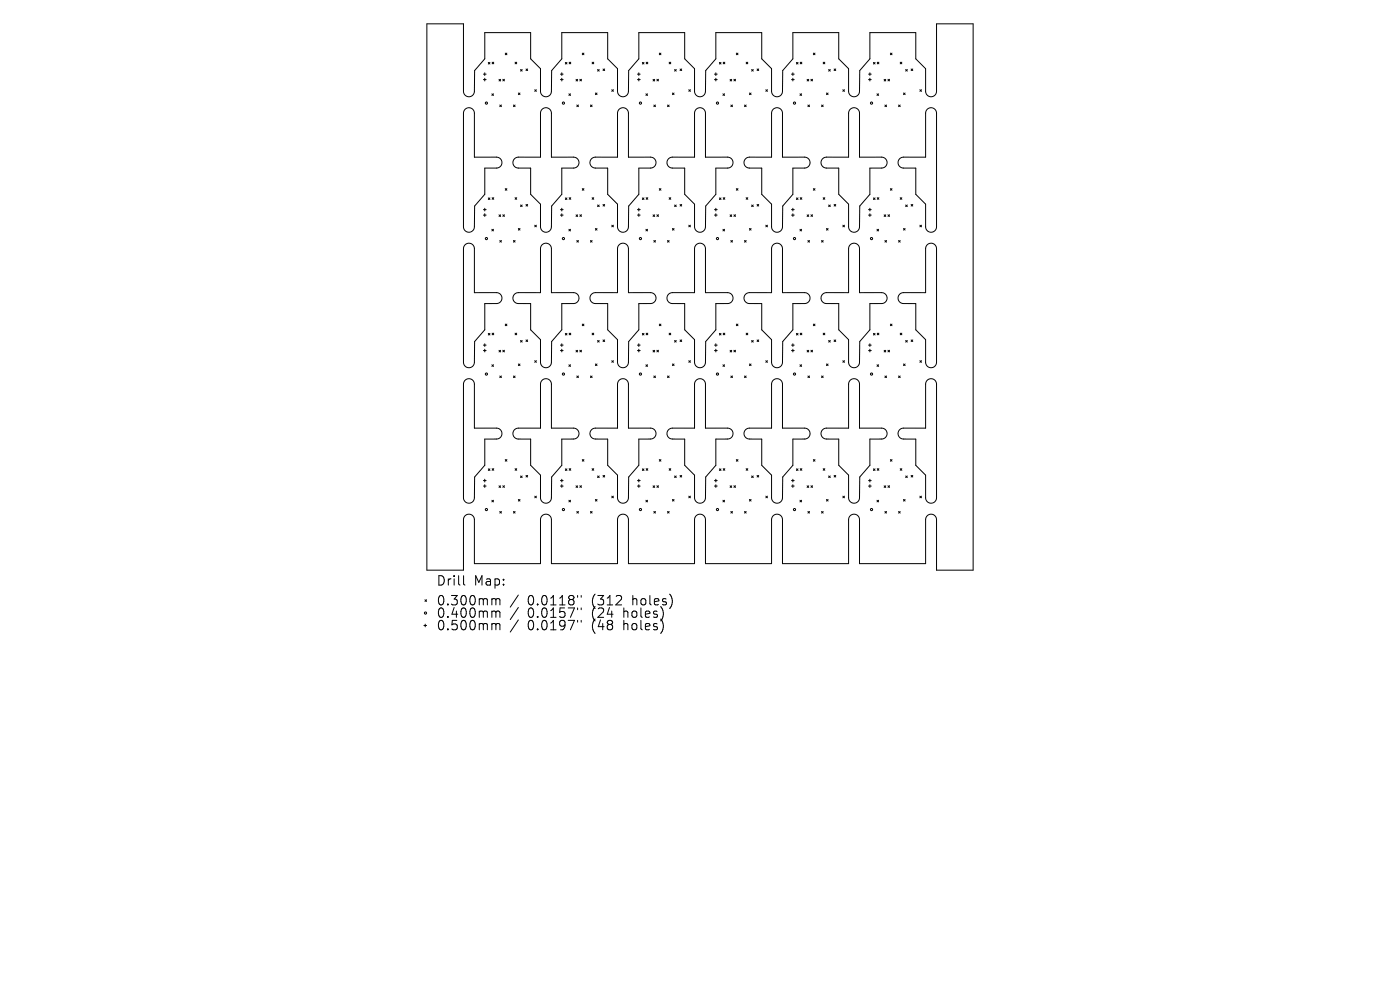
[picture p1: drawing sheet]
<svg xmlns="http://www.w3.org/2000/svg" width="297mm" height="210mm" viewBox="0 0 297 210" stroke-linecap="round" stroke-linejoin="round" font-family="sans-serif">
<defs><g id="words">
<g font-size="2.8">
<text x="92.5" y="124.5">Drill</text>
<text x="100.5" y="124.5">Map:</text>
<text x="92.5" y="128.7">0.300mm</text>
<text x="92.5" y="131.3">0.400mm</text>
<text x="111.9" y="128.7">0.0118&quot;</text>
<text x="111.9" y="131.3">0.0157&quot;</text>
<text x="125.7" y="128.7">(312</text>
<text x="125.7" y="131.3">(24</text>
<text x="132.5" y="131.3">holes)</text>
<text x="134.4" y="128.7">holes)</text>
<text x="92.5" y="134">0.500mm</text>
<text x="111.9" y="134">0.0197&quot;</text>
<text x="125.7" y="134">(48</text>
<text x="132.5" y="134">holes)</text>
</g>
</g></defs>
<g fill="none" stroke="#000" stroke-width=".21">
<path d="M90.6 5.1h7.7v14.3a1.16 1.16 0 0 0 1.2 1.1 1.16 1.16 0 0 0 1.1-1.1l.1-4.4 2.1-2.5v-5.6h9.8v5.6l2.1 2.1v4.8a1.16 1.16 0 0 0 1.1 1.1 1.16 1.16 0 0 0 1.2-1.1v-4.4l2.2-2.5v-5.6h9.7v5.6l2.1 2.1v4.8a1.16 1.16 0 0 0 1.2 1.1 1.16 1.16 0 0 0 1.1-1.1l.1-4.4 2.1-2.5v-5.6h9.8v5.6l2 2.1v4.8a1.16 1.16 0 0 0 1.2 1.1 1.16 1.16 0 0 0 1.2-1.1v-4.4l2.2-2.5v-5.6h9.7v5.6l2.1 2.1v4.8a1.16 1.16 0 0 0 1.1 1.1 1.16 1.16 0 0 0 1.2-1.1l.1-4.4 2.1-2.5v-5.6h9.7v5.6l2.1 2.1v4.8a1.16 1.16 0 0 0 1.2 1.1 1.16 1.16 0 0 0 1.1-1.1l.1-4.4 2.1-2.5v-5.6h9.8v5.6l2.1 2.1v4.8a1.16 1.16 0 0 0 1.1 1.1 1.16 1.16 0 0 0 1.2-1.1v-14.3h7.7v115.8h-7.7v-10.7a1.16 1.16 0 0 0-1.2-1.1 1.16 1.16 0 0 0-1.1 1.1v9.4h-14.1v-9.4a1.16 1.16 0 0 0-1.1-1.1 1.16 1.16 0 0 0-1.2 1.1v9.4h-14v-9.4a1.16 1.16 0 0 0-1.2-1.1 1.16 1.16 0 0 0-1.1 1.1v9.4h-14v-9.4a1.16 1.16 0 0 0-1.2-1.1 1.16 1.16 0 0 0-1.2 1.1v9.4h-14v-9.4a1.16 1.16 0 0 0-1.1-1.1 1.16 1.16 0 0 0-1.2 1.1v9.4h-14v-9.4a1.16 1.16 0 0 0-1.2-1.1 1.16 1.16 0 0 0-1.1 1.1v9.4h-14.1v-9.4a1.16 1.16 0 0 0-1.1-1.1 1.16 1.16 0 0 0-1.2 1.1v10.7h-7.7zM102.6 15.7h.5M102.6 16.9h.5M102.8 15.4v.6M102.8 16.6v.6M103.6 13.2l.3 .4M103.9 13.2l-.3 .4M104.3 19.9l.4 .3M104.4 13.2l.3 .3M104.7 19.9l-.4 .3M104.7 13.2l-.3 .3M105.9 16.8l.3 .4"/>
<path d="M106.2 16.8l-.3 .4M106.7 16.8l.3 .4M107 16.8l-.3 .4M107.2 11.3l.3 .3M107.5 11.3l-.3 .3M109.3 13.2l.3 .3M109.6 13.2l-.3 .3M110 19.7l.3 .4M110.3 19.7l-.3 .4M110.4 14.7l.4 .4M110.8 14.7l-.4 .4M111.6 14.6l.3 .4"/>
<path d="M111.9 14.6l-.3 .4M113.4 19l.4 .4M113.8 19l-.4 .4M118.9 15.7h.6M118.9 16.9h.6M119.2 15.4v.6M119.2 16.6v.6M119.9 13.2l.4 .4M120.3 13.2l-.4 .4M120.7 19.9l.3 .3M120.7 13.2l.4 .3M121 19.9l-.3 .3"/>
<path d="M121.1 13.2l-.4 .3M122.2 16.8l.4 .4M122.6 16.8l-.4 .4M123 16.8l.4 .4M123.4 16.8l-.4 .4M123.5 11.3l.4 .3M123.9 11.3l-.4 .3M125.6 13.2l.4 .3M126 13.2l-.4 .3M126.3 19.7l.4 .4M126.7 19.7l-.4 .4M126.8 14.7l.3 .4"/>
<path d="M127.1 14.7l-.3 .4M127.9 14.6l.4 .4M128.3 14.6l-.4 .4M129.8 19l.3 .4M130.1 19l-.3 .4M135.2 15.7h.6M135.2 16.9h.6M135.5 15.4v.6M135.5 16.6v.6M136.3 13.2l.3 .4M136.6 13.2l-.3 .4M137 19.9l.4 .3"/>
<path d="M137.1 13.2l.3 .3M137.4 19.9l-.4 .3M137.4 13.2l-.3 .3M138.5 16.8l.4 .4M138.9 16.8l-.4 .4M139.4 16.8l.3 .4M139.7 16.8l-.3 .4M139.9 11.3l.3 .3M140.2 11.3l-.3 .3M142 13.2l.3 .3M142.3 13.2l-.3 .3M142.6 19.7l.4 .4"/>
<path d="M143 19.7l-.4 .4M143.1 14.7l.4 .4M143.5 14.7l-.4 .4M144.3 14.6l.3 .4M144.6 14.6l-.3 .4M146.1 19l.4 .4M146.5 19l-.4 .4M151.6 15.7h.6M151.6 16.9h.6M151.9 15.4v.6M151.9 16.6v.6M152.6 13.2l.4 .4"/>
<path d="M153 13.2l-.4 .4M153.4 19.9l.3 .3M153.4 13.2l.4 .3M153.7 19.9l-.3 .3M153.8 13.2l-.4 .3M154.9 16.8l.3 .4M155.2 16.8l-.3 .4M155.7 16.8l.3 .4M156 16.8l-.3 .4M156.2 11.3l.4 .3M156.6 11.3l-.4 .3M158.3 13.2l.3 .3"/>
<path d="M158.6 13.2l-.3 .3M159 19.7l.3 .4M159.3 19.7l-.3 .4M159.5 14.7l.3 .4M159.8 14.7l-.3 .4M160.6 14.6l.4 .4M161 14.6l-.4 .4M162.5 19l.3 .4M162.8 19l-.3 .4M167.9 15.7h.6M167.9 16.9h.6M168.2 15.4v.6"/>
<path d="M168.2 16.6v.6M169 13.2l.3 .4M169.3 13.2l-.3 .4M169.7 19.9l.4 .3M169.8 13.2l.3 .3M170.1 19.9l-.4 .3M170.1 13.2l-.3 .3M171.2 16.8l.4 .4M171.6 16.8l-.4 .4M172 16.8l.4 .4M172.4 16.8l-.4 .4M172.5 11.3l.4 .3"/>
<path d="M172.9 11.3l-.4 .3M174.6 13.2l.4 .3M175 13.2l-.4 .3M175.3 19.7l.4 .4M175.7 19.7l-.4 .4M175.8 14.7l.3 .4M176.1 14.7l-.3 .4M177 14.6l.3 .4M177.3 14.6l-.3 .4M178.8 19l.4 .4M179.2 19l-.4 .4M184.3 15.7h.5"/>
<path d="M184.3 16.9h.5M184.5 15.4v.6M184.5 16.6v.6M185.3 13.2l.3 .4M185.6 13.2l-.3 .4M186 19.9l.4 .3M186.1 13.2l.3 .3M186.4 19.9l-.4 .3M186.4 13.2l-.3 .3M187.6 16.8l.3 .4M187.9 16.8l-.3 .4M188.4 16.8l.3 .4"/>
<path d="M188.7 16.8l-.3 .4M188.9 11.3l.3 .3M189.2 11.3l-.3 .3M191 13.2l.3 .3M191.3 13.2l-.3 .3M191.7 19.7l.3 .4M192 19.7l-.3 .4M192.1 14.7l.4 .4M192.5 14.7l-.4 .4M193.3 14.6l.3 .4M193.6 14.6l-.3 .4M195.1 19l.4 .4"/>
<path d="M195.5 19l-.4 .4M98.7 23.2a1.16 1.16 0 0 1 1.2-.3 1.16 1.16 0 0 1 .7 1.1v9.3h4.7a1.16 1.16 0 0 1 1.2 1.2 1.16 1.16 0 0 1-1.2 1.2h-2.5v5.5l-2.1 2.5-.1 4.4a1.16 1.16 0 0 1-1.1 1.2 1.16 1.16 0 0 1-1.2-1.2v-24.1zM106 22.3l.4 .3M106.4 22.3l-.4 .3M108.9 22.3l.4 .3M109.3 22.3l-.4 .3M115 23.2a1.16 1.16 0 0 1 1.3-.3 1.16 1.16 0 0 1 .7 1.1v9.3h4.7a1.16 1.16 0 0 1 1.1 1.2 1.16 1.16 0 0 1-1.1 1.2h-2.5v5.5l-2.2 2.5v4.4a1.16 1.16 0 0 1-1.2 1.2 1.16 1.16 0 0 1-1.1-1.2v-4.8l-2.1-2.1v-5.5h-2.6a1.16 1.16 0 0 1-1.2-1.2 1.16 1.16 0 0 1 1.2-1.2h4.7v-9.3zM122.4 22.3l.3 .3M122.7 22.3l-.3 .3M125.3 22.3l.3 .3M125.6 22.3l-.3 .3M131.4 23.2a1.16 1.16 0 0 1 1.2-.3 1.16 1.16 0 0 1 .7 1.1v9.3h4.7a1.16 1.16 0 0 1 1.2 1.2 1.16 1.16 0 0 1-1.2 1.2h-2.5v5.5l-2.1 2.5-.1 4.4a1.16 1.16 0 0 1-1.1 1.2 1.16 1.16 0 0 1-1.2-1.2v-4.8l-2.1-2.1v-5.5h-2.6a1.16 1.16 0 0 1-1.2-1.2 1.16 1.16 0 0 1 1.2-1.2h4.7v-9.3z"/>
<path d="M138.7 22.3l.4 .3M139.1 22.3l-.4 .3M141.6 22.3l.4 .3M142 22.3l-.4 .3M147.7 23.2a1.16 1.16 0 0 1 1.3-.3 1.16 1.16 0 0 1 .7 1.1v9.3h4.7a1.16 1.16 0 0 1 1.1 1.2 1.16 1.16 0 0 1-1.1 1.2h-2.5v5.5l-2.2 2.5v4.4a1.16 1.16 0 0 1-1.2 1.2 1.16 1.16 0 0 1-1.2-1.2v-4.8l-2-2.1v-5.5h-2.7a1.16 1.16 0 0 1-1.1-1.2 1.16 1.16 0 0 1 1.1-1.2h4.7v-9.3zM155 22.3l.4 .3M155.4 22.3l-.4 .3M157.9 22.3l.4 .3M158.3 22.3l-.4 .3M164 23.2a1.16 1.16 0 0 1 1.3-.3 1.16 1.16 0 0 1 .7 1.1v9.3h4.7a1.16 1.16 0 0 1 1.2 1.2 1.16 1.16 0 0 1-1.2 1.2h-2.5v5.5l-2.1 2.5-.1 4.4a1.16 1.16 0 0 1-1.2 1.2 1.16 1.16 0 0 1-1.1-1.2v-4.8l-2.1-2.1v-5.5h-2.6a1.16 1.16 0 0 1-1.2-1.2 1.16 1.16 0 0 1 1.2-1.2h4.7v-9.3zM171.4 22.3l.3 .3M171.7 22.3l-.3 .3"/>
<path d="M174.3 22.3l.3 .3M174.6 22.3l-.3 .3M180.4 23.2a1.16 1.16 0 0 1 1.2-.3 1.16 1.16 0 0 1 .7 1.1v9.3h4.7a1.16 1.16 0 0 1 1.2 1.2 1.16 1.16 0 0 1-1.2 1.2h-2.5v5.5l-2.1 2.5-.1 4.4a1.16 1.16 0 0 1-1.1 1.2 1.16 1.16 0 0 1-1.2-1.2v-4.8l-2.1-2.1v-5.5h-2.6a1.16 1.16 0 0 1-1.1-1.2 1.16 1.16 0 0 1 1.1-1.2h4.7v-9.3zM187.7 22.3l.4 .3M188.1 22.3l-.4 .3M190.6 22.3l.4 .3M191 22.3l-.4 .3M196.7 23.2a1.16 1.16 0 0 1 1.3-.3 1.16 1.16 0 0 1 .7 1.1v24.1a1.16 1.16 0 0 1-1.2 1.2 1.16 1.16 0 0 1-1.1-1.2v-4.8l-2.1-2.1v-5.5h-2.6a1.16 1.16 0 0 1-1.2-1.2 1.16 1.16 0 0 1 1.2-1.2h4.7v-9.3zM98.7 51.9a1.16 1.16 0 0 1 1.2-.2 1.16 1.16 0 0 1 .7 1v9.4h4.7a1.16 1.16 0 0 1 1.2 1.1 1.16 1.16 0 0 1-1.2 1.2h-2.5v5.6l-2.1 2.4-.1 4.5a1.16 1.16 0 0 1-1.1 1.1 1.16 1.16 0 0 1-1.2-1.1v-24.2zM102.6 44.5h.5M102.6 45.6h.5M102.8 44.2v.6"/>
<path d="M102.8 45.3v.6M103.6 42l.3 .3M103.9 42l-.3 .3M104.3 48.6l.4 .4M104.4 41.9l.3 .4M104.7 48.6l-.4 .4M104.7 41.9l-.3 .4M105.9 45.6l.3 .3M106 51l.4 .4M106.2 45.6l-.3 .3M106.4 51l-.4 .4M106.7 45.6l.3 .3"/>
<path d="M107 45.6l-.3 .3M107.2 40l.3 .4M107.5 40l-.3 .4M108.9 51l.4 .4M109.3 51l-.4 .4M109.3 41.9l.3 .4M109.6 41.9l-.3 .4M110 48.5l.3 .3M110.3 48.5l-.3 .3M110.4 43.5l.4 .3M110.8 43.5l-.4 .3M111.6 43.4l.3 .3"/>
<path d="M111.9 43.4l-.3 .3M113.4 47.8l.4 .3M113.8 47.8l-.4 .3M115 51.9a1.16 1.16 0 0 1 1.3-.2 1.16 1.16 0 0 1 .7 1v9.4h4.7a1.16 1.16 0 0 1 1.1 1.1 1.16 1.16 0 0 1-1.1 1.2h-2.5v5.6l-2.2 2.4v4.5a1.16 1.16 0 0 1-1.2 1.1 1.16 1.16 0 0 1-1.1-1.1v-4.8l-2.1-2.1v-5.6h-2.6a1.16 1.16 0 0 1-1.2-1.2 1.16 1.16 0 0 1 1.2-1.1h4.7v-9.4zM118.9 44.5h.6M118.9 45.6h.6M119.2 44.2v.6M119.2 45.3v.6M119.9 42l.4 .3M120.3 42l-.4 .3M120.7 48.6l.3 .4M120.7 41.9l.4 .4"/>
<path d="M121 48.6l-.3 .4M121.1 41.9l-.4 .4M122.2 45.6l.4 .3M122.4 51l.3 .4M122.6 45.6l-.4 .3M122.7 51l-.3 .4M123 45.6l.4 .3M123.4 45.6l-.4 .3M123.5 40l.4 .4M123.9 40l-.4 .4M125.3 51l.3 .4M125.6 51l-.3 .4"/>
<path d="M125.6 41.9l.4 .4M126 41.9l-.4 .4M126.3 48.5l.4 .3M126.7 48.5l-.4 .3M126.8 43.5l.3 .3M127.1 43.5l-.3 .3M127.9 43.4l.4 .3M128.3 43.4l-.4 .3M129.8 47.8l.3 .3M130.1 47.8l-.3 .3M131.4 51.9a1.16 1.16 0 0 1 1.2-.2 1.16 1.16 0 0 1 .7 1v9.4h4.7a1.16 1.16 0 0 1 1.2 1.1 1.16 1.16 0 0 1-1.2 1.2h-2.5v5.6l-2.1 2.4-.1 4.5a1.16 1.16 0 0 1-1.1 1.1 1.16 1.16 0 0 1-1.2-1.1v-4.8l-2.1-2.1v-5.6h-2.6a1.16 1.16 0 0 1-1.2-1.2 1.16 1.16 0 0 1 1.2-1.1h4.7v-9.4zM135.2 44.5h.6"/>
<path d="M135.2 45.6h.6M135.5 44.2v.6M135.5 45.3v.6M136.3 42l.3 .3M136.6 42l-.3 .3M137 48.6l.4 .4M137.1 41.9l.3 .4M137.4 48.6l-.4 .4M137.4 41.9l-.3 .4M138.5 45.6l.4 .3M138.7 51l.4 .4M138.9 45.6l-.4 .3"/>
<path d="M139.1 51l-.4 .4M139.4 45.6l.3 .3M139.7 45.6l-.3 .3M139.9 40l.3 .4M140.2 40l-.3 .4M141.6 51l.4 .4M142 51l-.4 .4M142 41.9l.3 .4M142.3 41.9l-.3 .4M142.6 48.5l.4 .3M143 48.5l-.4 .3M143.1 43.5l.4 .3"/>
<path d="M143.5 43.5l-.4 .3M144.3 43.4l.3 .3M144.6 43.4l-.3 .3M146.1 47.8l.4 .3M146.5 47.8l-.4 .3M147.7 51.9a1.16 1.16 0 0 1 1.3-.2 1.16 1.16 0 0 1 .7 1v9.4h4.7a1.16 1.16 0 0 1 1.1 1.1 1.16 1.16 0 0 1-1.1 1.2h-2.5v5.6l-2.2 2.4v4.5a1.16 1.16 0 0 1-1.2 1.1 1.16 1.16 0 0 1-1.2-1.1v-4.8l-2-2.1v-5.6h-2.7a1.16 1.16 0 0 1-1.1-1.2 1.16 1.16 0 0 1 1.1-1.1h4.7v-9.4zM151.6 44.5h.6M151.6 45.6h.6M151.9 44.2v.6M151.9 45.3v.6M152.6 42l.4 .3M153 42l-.4 .3"/>
<path d="M153.4 48.6l.3 .4M153.4 41.9l.4 .4M153.7 48.6l-.3 .4M153.8 41.9l-.4 .4M154.9 45.6l.3 .3M155 51l.4 .4M155.2 45.6l-.3 .3M155.4 51l-.4 .4M155.7 45.6l.3 .3M156 45.6l-.3 .3M156.2 40l.4 .4M156.6 40l-.4 .4"/>
<path d="M157.9 51l.4 .4M158.3 51l-.4 .4M158.3 41.9l.3 .4M158.6 41.9l-.3 .4M159 48.5l.3 .3M159.3 48.5l-.3 .3M159.5 43.5l.3 .3M159.8 43.5l-.3 .3M160.6 43.4l.4 .3M161 43.4l-.4 .3M162.5 47.8l.3 .3M162.8 47.8l-.3 .3"/>
<path d="M164 51.9a1.16 1.16 0 0 1 1.3-.2 1.16 1.16 0 0 1 .7 1v9.4h4.7a1.16 1.16 0 0 1 1.2 1.1 1.16 1.16 0 0 1-1.2 1.2h-2.5v5.6l-2.1 2.4-.1 4.5a1.16 1.16 0 0 1-1.2 1.1 1.16 1.16 0 0 1-1.1-1.1v-4.8l-2.1-2.1v-5.6h-2.6a1.16 1.16 0 0 1-1.2-1.2 1.16 1.16 0 0 1 1.2-1.1h4.7v-9.4zM167.9 44.5h.6M167.9 45.6h.6M168.2 44.2v.6M168.2 45.3v.6M169 42l.3 .3M169.3 42l-.3 .3M169.7 48.6l.4 .4M169.8 41.9l.3 .4M170.1 48.6l-.4 .4M170.1 41.9l-.3 .4M171.2 45.6l.4 .3"/>
<path d="M171.4 51l.3 .4M171.6 45.6l-.4 .3M171.7 51l-.3 .4M172 45.6l.4 .3M172.4 45.6l-.4 .3M172.5 40l.4 .4M172.9 40l-.4 .4M174.3 51l.3 .4M174.6 51l-.3 .4M174.6 41.9l.4 .4M175 41.9l-.4 .4M175.3 48.5l.4 .3"/>
<path d="M175.7 48.5l-.4 .3M175.8 43.5l.3 .3M176.1 43.5l-.3 .3M177 43.4l.3 .3M177.3 43.4l-.3 .3M178.8 47.8l.4 .3M179.2 47.8l-.4 .3M180.4 51.9a1.16 1.16 0 0 1 1.2-.2 1.16 1.16 0 0 1 .7 1v9.4h4.7a1.16 1.16 0 0 1 1.2 1.1 1.16 1.16 0 0 1-1.2 1.2h-2.5v5.6l-2.1 2.4-.1 4.5a1.16 1.16 0 0 1-1.1 1.1 1.16 1.16 0 0 1-1.2-1.1v-4.8l-2.1-2.1v-5.6h-2.6a1.16 1.16 0 0 1-1.1-1.2 1.16 1.16 0 0 1 1.1-1.1h4.7v-9.4zM184.3 44.5h.5M184.3 45.6h.5M184.5 44.2v.6M184.5 45.3v.6"/>
<path d="M185.3 42l.3 .3M185.6 42l-.3 .3M186 48.6l.4 .4M186.1 41.9l.3 .4M186.4 48.6l-.4 .4M186.4 41.9l-.3 .4M187.6 45.6l.3 .3M187.7 51l.4 .4M187.9 45.6l-.3 .3M188.1 51l-.4 .4M188.4 45.6l.3 .3M188.7 45.6l-.3 .3"/>
<path d="M188.9 40l.3 .4M189.2 40l-.3 .4M190.6 51l.4 .4M191 51l-.4 .4M191 41.9l.3 .4M191.3 41.9l-.3 .4M191.7 48.5l.3 .3M192 48.5l-.3 .3M192.1 43.5l.4 .3M192.5 43.5l-.4 .3M193.3 43.4l.3 .3M193.6 43.4l-.3 .3"/>
<path d="M195.1 47.8l.4 .3M195.5 47.8l-.4 .3M196.7 51.9a1.16 1.16 0 0 1 1.3-.2 1.16 1.16 0 0 1 .7 1v24.2a1.16 1.16 0 0 1-1.2 1.1 1.16 1.16 0 0 1-1.1-1.1v-4.8l-2.1-2.1v-5.6h-2.6a1.16 1.16 0 0 1-1.2-1.2 1.16 1.16 0 0 1 1.2-1.1h4.7v-9.4zM102.6 73.2h.5M102.6 74.4h.5M102.8 72.9v.6M102.8 74.1v.6M103.6 70.7l.3 .4M103.9 70.7l-.3 .4M104.3 77.4l.4 .3M104.4 70.7l.3 .3M104.7 77.4l-.4 .3"/>
<path d="M104.7 70.7l-.3 .3M105.9 74.3l.3 .4M106 79.8l.4 .3M106.2 74.3l-.3 .4M106.4 79.8l-.4 .3M106.7 74.3l.3 .3M107 74.3l-.3 .3M107.2 68.7l.3 .4M107.5 68.7l-.3 .4M108.9 79.8l.4 .3M109.3 79.8l-.4 .3M109.3 70.7l.3 .3"/>
<path d="M109.6 70.7l-.3 .3M110 77.2l.3 .4M110.3 77.2l-.3 .4M110.4 72.2l.4 .4M110.8 72.2l-.4 .4M111.6 72.1l.3 .4M111.9 72.1l-.3 .4M113.4 76.5l.4 .4M113.8 76.5l-.4 .4M118.9 73.2h.6M118.9 74.4h.6M119.2 72.9v.6"/>
<path d="M119.2 74.1v.6M119.9 70.7l.4 .4M120.3 70.7l-.4 .4M120.7 77.4l.3 .3M120.7 70.7l.4 .3M121 77.4l-.3 .3M121.1 70.7l-.4 .3M122.2 74.3l.4 .4M122.4 79.8l.3 .3M122.6 74.3l-.4 .4M122.7 79.8l-.3 .3M123 74.3l.4 .3"/>
<path d="M123.4 74.3l-.4 .3M123.5 68.7l.4 .4M123.9 68.7l-.4 .4M125.3 79.8l.3 .3M125.6 79.8l-.3 .3M125.6 70.7l.4 .3M126 70.7l-.4 .3M126.3 77.2l.4 .4M126.7 77.2l-.4 .4M126.8 72.2l.3 .4M127.1 72.2l-.3 .4M127.9 72.1l.4 .4"/>
<path d="M128.3 72.1l-.4 .4M129.8 76.5l.3 .4M130.1 76.5l-.3 .4M135.2 73.2h.6M135.2 74.4h.6M135.5 72.9v.6M135.5 74.1v.6M136.3 70.7l.3 .4M136.6 70.7l-.3 .4M137 77.4l.4 .3M137.1 70.7l.3 .3M137.4 77.4l-.4 .3"/>
<path d="M137.4 70.7l-.3 .3M138.5 74.3l.4 .4M138.7 79.8l.4 .3M138.9 74.3l-.4 .4M139.1 79.8l-.4 .3M139.4 74.3l.3 .3M139.7 74.3l-.3 .3M139.9 68.7l.3 .4M140.2 68.7l-.3 .4M141.6 79.8l.4 .3M142 79.8l-.4 .3M142 70.7l.3 .3"/>
<path d="M142.3 70.7l-.3 .3M142.6 77.2l.4 .4M143 77.2l-.4 .4M143.1 72.2l.4 .4M143.5 72.2l-.4 .4M144.3 72.1l.3 .4M144.6 72.1l-.3 .4M146.1 76.5l.4 .4M146.5 76.5l-.4 .4M151.6 73.2h.6M151.6 74.4h.6M151.9 72.9v.6"/>
<path d="M151.9 74.1v.6M152.6 70.7l.4 .4M153 70.7l-.4 .4M153.4 77.4l.3 .3M153.4 70.7l.4 .3M153.7 77.4l-.3 .3M153.8 70.7l-.4 .3M154.9 74.3l.3 .4M155 79.8l.4 .3M155.2 74.3l-.3 .4M155.4 79.8l-.4 .3M155.7 74.3l.3 .3"/>
<path d="M156 74.3l-.3 .3M156.2 68.7l.4 .4M156.6 68.7l-.4 .4M157.9 79.8l.4 .3M158.3 79.8l-.4 .3M158.3 70.7l.3 .3M158.6 70.7l-.3 .3M159 77.2l.3 .4M159.3 77.2l-.3 .4M159.5 72.2l.3 .4M159.8 72.2l-.3 .4M160.6 72.1l.4 .4"/>
<path d="M161 72.1l-.4 .4M162.5 76.5l.3 .4M162.8 76.5l-.3 .4M167.9 73.2h.6M167.9 74.4h.6M168.2 72.9v.6M168.2 74.1v.6M169 70.7l.3 .4M169.3 70.7l-.3 .4M169.7 77.4l.4 .3M169.8 70.7l.3 .3M170.1 77.4l-.4 .3"/>
<path d="M170.1 70.7l-.3 .3M171.2 74.3l.4 .4M171.4 79.8l.3 .3M171.6 74.3l-.4 .4M171.7 79.8l-.3 .3M172 74.3l.4 .3M172.4 74.3l-.4 .3M172.5 68.7l.4 .4M172.9 68.7l-.4 .4M174.3 79.8l.3 .3M174.6 79.8l-.3 .3M174.6 70.7l.4 .3"/>
<path d="M175 70.7l-.4 .3M175.3 77.2l.4 .4M175.7 77.2l-.4 .4M175.8 72.2l.3 .4M176.1 72.2l-.3 .4M177 72.1l.3 .4M177.3 72.1l-.3 .4M178.8 76.5l.4 .4M179.2 76.5l-.4 .4M184.3 73.2h.5M184.3 74.4h.5M184.5 72.9v.6"/>
<path d="M184.5 74.1v.6M185.3 70.7l.3 .4M185.6 70.7l-.3 .4M186 77.4l.4 .3M186.1 70.7l.3 .3M186.4 77.4l-.4 .3M186.4 70.7l-.3 .3M187.6 74.3l.3 .4M187.7 79.8l.4 .3M187.9 74.3l-.3 .4M188.1 79.8l-.4 .3M188.4 74.3l.3 .3"/>
<path d="M188.7 74.3l-.3 .3M188.9 68.7l.3 .4M189.2 68.7l-.3 .4M190.6 79.8l.4 .3M191 79.8l-.4 .3M191 70.7l.3 .3M191.3 70.7l-.3 .3M191.7 77.2l.3 .4M192 77.2l-.3 .4M192.1 72.2l.4 .4M192.5 72.2l-.4 .4M193.3 72.1l.3 .4"/>
<path d="M193.6 72.1l-.3 .4M195.1 76.5l.4 .4M195.5 76.5l-.4 .4M98.7 80.6a1.16 1.16 0 0 1 1.2-.2 1.16 1.16 0 0 1 .7 1.1v9.3h4.7a1.16 1.16 0 0 1 1.2 1.2 1.16 1.16 0 0 1-1.2 1.1h-2.5v5.6l-2.1 2.5-.1 4.4a1.16 1.16 0 0 1-1.1 1.2 1.16 1.16 0 0 1-1.2-1.2v-24.1zM103.6 99.5l.3 .3M103.9 99.5l-.3 .3M104.4 99.4l.3 .4M104.7 99.4l-.3 .4M107.2 97.5l.3 .3M107.5 97.5l-.3 .3M109.3 99.4l.3 .4M109.6 99.4l-.3 .4"/>
<path d="M115 80.6a1.16 1.16 0 0 1 1.3-.2 1.16 1.16 0 0 1 .7 1.1v9.3h4.7a1.16 1.16 0 0 1 1.1 1.2 1.16 1.16 0 0 1-1.1 1.1h-2.5v5.6l-2.2 2.5v4.4a1.16 1.16 0 0 1-1.2 1.2 1.16 1.16 0 0 1-1.1-1.2v-4.8l-2.1-2.1v-5.6h-2.6a1.16 1.16 0 0 1-1.2-1.1 1.16 1.16 0 0 1 1.2-1.2h4.7v-9.3zM119.9 99.5l.4 .3M120.3 99.5l-.4 .3M120.7 99.4l.4 .4M121.1 99.4l-.4 .4M123.5 97.5l.4 .3M123.9 97.5l-.4 .3M125.6 99.4l.4 .4M126 99.4l-.4 .4M131.4 80.6a1.16 1.16 0 0 1 1.2-.2 1.16 1.16 0 0 1 .7 1.1v9.3h4.7a1.16 1.16 0 0 1 1.2 1.2 1.16 1.16 0 0 1-1.2 1.1h-2.5v5.6l-2.1 2.5-.1 4.4a1.16 1.16 0 0 1-1.1 1.2 1.16 1.16 0 0 1-1.2-1.2v-4.8l-2.1-2.1v-5.6h-2.6a1.16 1.16 0 0 1-1.2-1.1 1.16 1.16 0 0 1 1.2-1.2h4.7v-9.3zM136.3 99.5l.3 .3M136.6 99.5l-.3 .3"/>
<path d="M137.1 99.4l.3 .4M137.4 99.4l-.3 .4M139.9 97.5l.3 .3M140.2 97.5l-.3 .3M142 99.4l.3 .4M142.3 99.4l-.3 .4M147.7 80.6a1.16 1.16 0 0 1 1.3-.2 1.16 1.16 0 0 1 .7 1.1v9.3h4.7a1.16 1.16 0 0 1 1.1 1.2 1.16 1.16 0 0 1-1.1 1.1h-2.5v5.6l-2.2 2.5v4.4a1.16 1.16 0 0 1-1.2 1.2 1.16 1.16 0 0 1-1.2-1.2v-4.8l-2-2.1v-5.6h-2.7a1.16 1.16 0 0 1-1.1-1.1 1.16 1.16 0 0 1 1.1-1.2h4.7v-9.3zM152.6 99.5l.4 .3M153 99.5l-.4 .3M153.4 99.4l.4 .4M153.8 99.4l-.4 .4M156.2 97.5l.4 .3"/>
<path d="M156.6 97.5l-.4 .3M158.3 99.4l.3 .4M158.6 99.4l-.3 .4M164 80.6a1.16 1.16 0 0 1 1.3-.2 1.16 1.16 0 0 1 .7 1.1v9.3h4.7a1.16 1.16 0 0 1 1.2 1.2 1.16 1.16 0 0 1-1.2 1.1h-2.5v5.6l-2.1 2.5-.1 4.4a1.16 1.16 0 0 1-1.2 1.2 1.16 1.16 0 0 1-1.1-1.2v-4.8l-2.1-2.1v-5.6h-2.6a1.16 1.16 0 0 1-1.2-1.1 1.16 1.16 0 0 1 1.2-1.2h4.7v-9.3zM169 99.5l.3 .3M169.3 99.5l-.3 .3M169.8 99.4l.3 .4M170.1 99.4l-.3 .4M172.5 97.5l.4 .3M172.9 97.5l-.4 .3M174.6 99.4l.4 .4M175 99.4l-.4 .4"/>
<path d="M180.4 80.6a1.16 1.16 0 0 1 1.2-.2 1.16 1.16 0 0 1 .7 1.1v9.3h4.7a1.16 1.16 0 0 1 1.2 1.2 1.16 1.16 0 0 1-1.2 1.1h-2.5v5.6l-2.1 2.5-.1 4.4a1.16 1.16 0 0 1-1.1 1.2 1.16 1.16 0 0 1-1.2-1.2v-4.8l-2.1-2.1v-5.6h-2.6a1.16 1.16 0 0 1-1.1-1.1 1.16 1.16 0 0 1 1.1-1.2h4.7v-9.3zM185.3 99.5l.3 .3M185.6 99.5l-.3 .3M186.1 99.4l.3 .4M186.4 99.4l-.3 .4M188.9 97.5l.3 .3M189.2 97.5l-.3 .3M191 99.4l.3 .4M191.3 99.4l-.3 .4M196.7 80.6a1.16 1.16 0 0 1 1.3-.2 1.16 1.16 0 0 1 .7 1.1v24.1a1.16 1.16 0 0 1-1.2 1.2 1.16 1.16 0 0 1-1.1-1.2v-4.8l-2.1-2.1v-5.6h-2.6a1.16 1.16 0 0 1-1.2-1.1 1.16 1.16 0 0 1 1.2-1.2h4.7v-9.3zM102.6 101.9h.5M102.6 103.1h.5"/>
<path d="M102.8 101.7v.5M102.8 102.8v.6M104.3 106.1l.4 .4M104.7 106.1l-.4 .4M105.9 103.1l.3 .3M106 108.5l.4 .3M106.2 103.1l-.3 .3M106.4 108.5l-.4 .3M106.7 103l.3 .4M107 103l-.3 .4M108.9 108.5l.4 .3M109.3 108.5l-.4 .3"/>
<path d="M110 105.9l.3 .4M110.3 105.9l-.3 .4M110.4 101l.4 .3M110.8 101l-.4 .3M111.6 100.8l.3 .4M111.9 100.8l-.3 .4M113.4 105.3l.4 .3M113.8 105.3l-.4 .3M118.9 101.9h.6M118.9 103.1h.6M119.2 101.7v.5M119.2 102.8v.6"/>
<path d="M120.7 106.1l.3 .4M121 106.1l-.3 .4M122.2 103.1l.4 .3M122.4 108.5l.3 .3M122.6 103.1l-.4 .3M122.7 108.5l-.3 .3M123 103l.4 .4M123.4 103l-.4 .4M125.3 108.5l.3 .3M125.6 108.5l-.3 .3M126.3 105.9l.4 .4M126.7 105.9l-.4 .4"/>
<path d="M126.8 101l.3 .3M127.1 101l-.3 .3M127.9 100.8l.4 .4M128.3 100.8l-.4 .4M129.8 105.3l.3 .3M130.1 105.3l-.3 .3M135.2 101.9h.6M135.2 103.1h.6M135.5 101.7v.5M135.5 102.8v.6M137 106.1l.4 .4M137.4 106.1l-.4 .4"/>
<path d="M138.5 103.1l.4 .3M138.7 108.5l.4 .3M138.9 103.1l-.4 .3M139.1 108.5l-.4 .3M139.4 103l.3 .4M139.7 103l-.3 .4M141.6 108.5l.4 .3M142 108.5l-.4 .3M142.6 105.9l.4 .4M143 105.9l-.4 .4M143.1 101l.4 .3M143.5 101l-.4 .3"/>
<path d="M144.3 100.8l.3 .4M144.6 100.8l-.3 .4M146.1 105.3l.4 .3M146.5 105.3l-.4 .3M151.6 101.9h.6M151.6 103.1h.6M151.9 101.7v.5M151.9 102.8v.6M153.4 106.1l.3 .4M153.7 106.1l-.3 .4M154.9 103.1l.3 .3M155 108.5l.4 .3"/>
<path d="M155.2 103.1l-.3 .3M155.4 108.5l-.4 .3M155.7 103l.3 .4M156 103l-.3 .4M157.9 108.5l.4 .3M158.3 108.5l-.4 .3M159 105.9l.3 .4M159.3 105.9l-.3 .4M159.5 101l.3 .3M159.8 101l-.3 .3M160.6 100.8l.4 .4M161 100.8l-.4 .4"/>
<path d="M162.5 105.3l.3 .3M162.8 105.3l-.3 .3M167.9 101.9h.6M167.9 103.1h.6M168.2 101.7v.5M168.2 102.8v.6M169.7 106.1l.4 .4M170.1 106.1l-.4 .4M171.2 103.1l.4 .3M171.4 108.5l.3 .3M171.6 103.1l-.4 .3M171.7 108.5l-.3 .3"/>
<path d="M172 103l.4 .4M172.4 103l-.4 .4M174.3 108.5l.3 .3M174.6 108.5l-.3 .3M175.3 105.9l.4 .4M175.7 105.9l-.4 .4M175.8 101l.3 .3M176.1 101l-.3 .3M177 100.8l.3 .4M177.3 100.8l-.3 .4M178.8 105.3l.4 .3M179.2 105.3l-.4 .3"/>
<path d="M184.3 101.9h.5M184.3 103.1h.5M184.5 101.7v.5M184.5 102.8v.6M186 106.1l.4 .4M186.4 106.1l-.4 .4M187.6 103.1l.3 .3M187.7 108.5l.4 .3M187.9 103.1l-.3 .3M188.1 108.5l-.4 .3M188.4 103l.3 .4M188.7 103l-.3 .4"/>
<path d="M190.6 108.5l.4 .3M191 108.5l-.4 .3M191.7 105.9l.3 .4M192 105.9l-.3 .4M192.1 101l.4 .3M192.5 101l-.4 .3M193.3 100.8l.3 .4M193.6 100.8l-.3 .4M195.1 105.3l.4 .3M195.5 105.3l-.4 .3M89.9 132.7h.6M90.2 127.2l.3 .4"/>
<path d="M90.2 132.4v.6M90.5 127.2l-.3 .4M98.3 122.1v1.7l.3 .3M104.6 127l.5 .1 .1 .2M104.6 129.6h.3l.3 .3M104.6 132.3h.3l.3 .3M105.2 127.3l.3-.3 .5 .1 .1 1.2M105.2 127.3v1M105.2 129.9v1.1M105.2 132.6v1M105.2 129.9l.3-.3 .5 .1 .1 1.3M105.2 132.6l.3-.3 .5 .1 .1 1.2"/>
<path d="M110 126.2l-1.8 2.6M110 128.9l-1.8 2.5M110 131.5l-1.8 2.6M122.5 126.3v.4M122.5 129v.3M122.5 131.6v.4M123.3 126.3v.4M123.3 129v.3M123.3 131.6v.4"/>
<circle cx="103.2" cy="21.9" r=".23"/>
<circle cx="119.5" cy="21.9" r=".23"/>
<circle cx="135.9" cy="21.9" r=".23"/>
<circle cx="152.2" cy="21.9" r=".23"/>
<circle cx="168.5" cy="21.9" r=".23"/>
<circle cx="184.9" cy="21.9" r=".23"/>
<circle cx="103.2" cy="50.6" r=".23"/>
<circle cx="119.5" cy="50.6" r=".23"/>
<circle cx="135.9" cy="50.6" r=".23"/>
<circle cx="152.2" cy="50.6" r=".23"/>
<circle cx="168.5" cy="50.6" r=".23"/>
<circle cx="184.9" cy="50.6" r=".23"/>
<circle cx="103.2" cy="79.4" r=".23"/>
<circle cx="119.5" cy="79.4" r=".23"/>
<circle cx="135.9" cy="79.4" r=".23"/>
<circle cx="152.2" cy="79.4" r=".23"/>
<circle cx="168.5" cy="79.4" r=".23"/>
<circle cx="184.9" cy="79.4" r=".23"/>
<circle cx="103.2" cy="108.1" r=".23"/>
<circle cx="119.5" cy="108.1" r=".23"/>
<circle cx="135.9" cy="108.1" r=".23"/>
<circle cx="152.2" cy="108.1" r=".23"/>
<circle cx="168.5" cy="108.1" r=".23"/>
<circle cx="184.9" cy="108.1" r=".23"/>
<circle cx="90.3" cy="130" r=".23"/>
</g>
<use href="#words"/>
</svg>
